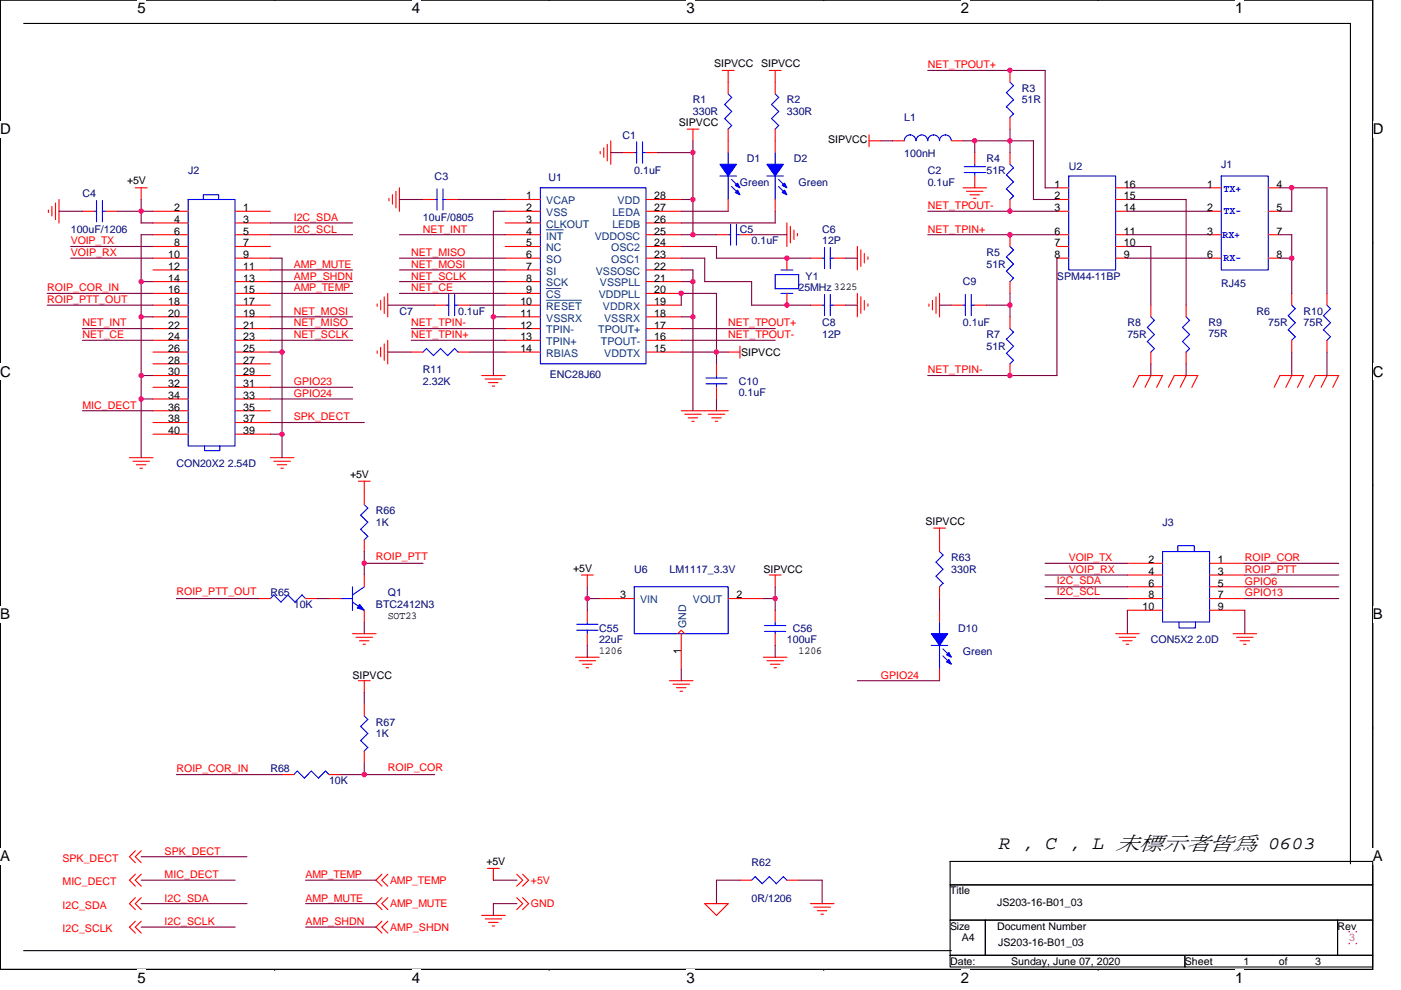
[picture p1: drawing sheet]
<svg xmlns="http://www.w3.org/2000/svg" width="297mm" height="210mm" viewBox="0 0 297 210" stroke-linecap="round" stroke-linejoin="round" font-family="sans-serif">
<defs><g id="words">
<text font-size="4" x="211.6" y="180">R , C , L 未標示者皆為 0603</text>
<g font-size="3.2">
<text x="29.1" y="2.8">5</text>
<text x="87.3" y="2.8">4</text>
<text x="145.5" y="2.8">3</text>
<text x="203.7" y="2.8">2</text>
<text x="261.9" y="2.8">1</text>
<text x=".1" y="28.5">D</text>
<text x="291" y="28.5">D</text>
<text x=".1" y="79.9">C</text>
<text x="291" y="79.9">C</text>
<text x=".1" y="131.3">B</text>
<text x="291" y="131.3">B</text>
<text x=".1" y="182.7">A</text>
<text x="291" y="182.7">A</text>
<text x="29.1" y="208.4">5</text>
<text x="87.3" y="208.4">4</text>
<text x="145.5" y="208.4">3</text>
<text x="203.7" y="208.4">2</text>
<text x="261.9" y="208.4">1</text>
</g>
<g font-size="2.2">
<text x="151.4" y="14.2">SIPVCC SIPVCC</text>
<text x="143.9" y="26.7">SIPVCC</text>
<text x="175.6" y="30.4">SIPVCC</text>
<text x="26.9" y="39.1">+5V</text>
<text x="223.6" y="39.8">1</text>
<text x="238.3" y="39.8">16</text>
<text x="255.9" y="39.8">1</text>
<text x="270.6" y="39.8">4</text>
<text x="36.9" y="44.8">2</text>
<text x="36.9" y="47.3">4</text>
<text x="51.6" y="44.8">1</text>
<text x="51.6" y="47.3">3</text>
<text x="111.6" y="42.3">1</text>
<text x="111.6" y="44.8">2</text>
<text x="111.6" y="47.3">3</text>
<text x="138.7" y="42.3">28</text>
<text x="138.7" y="44.8">27</text>
<text x="138.7" y="47.3">26</text>
<text x="223.6" y="42.3">2</text>
<text x="223.6" y="44.8">3</text>
<text x="238.3" y="44.8">14</text>
<text x="238.3" y="42.3">15</text>
<text x="255.9" y="44.8">2</text>
<text x="270.6" y="44.8">5</text>
<text x="36.9" y="49.8">6</text>
<text x="36.9" y="52.3">8</text>
<text x="51.6" y="49.8">5</text>
<text x="51.6" y="52.3">7</text>
<text x="111.6" y="49.8">4</text>
<text x="111.6" y="52.3">5</text>
<text x="138.7" y="49.8">25</text>
<text x="138.7" y="52.3">24</text>
<text x="223.6" y="49.8">6</text>
<text x="223.6" y="52.3">7</text>
<text x="238.3" y="52.3">10</text>
<text x="238.3" y="49.8">11</text>
<text x="255.9" y="49.8">3</text>
<text x="270.6" y="49.8">7</text>
<text x="35.7" y="54.7">10</text>
<text x="35.7" y="57.2">12</text>
<text x="35.7" y="59.7">14</text>
<text x="51.6" y="54.7">9</text>
<text x="51.6" y="57.2">11</text>
<text x="51.6" y="59.7">13</text>
<text x="111.6" y="54.7">6</text>
<text x="111.6" y="57.2">7</text>
<text x="111.6" y="59.7">8</text>
<text x="138.7" y="54.7">23</text>
<text x="138.7" y="57.2">22</text>
<text x="138.7" y="59.7">21</text>
<text x="223.6" y="54.7">8</text>
<text x="238.3" y="54.7">9</text>
<text x="255.9" y="54.7">6</text>
<text x="270.6" y="54.7">8</text>
<text x="35.7" y="62.2">16</text>
<text x="35.7" y="64.7">18</text>
<text x="51.6" y="62.2">15</text>
<text x="51.6" y="64.7">17</text>
<text x="110.3" y="64.7">10</text>
<text x="111.6" y="62.2">9</text>
<text x="138.7" y="62.2">20</text>
<text x="138.7" y="64.7">19</text>
<text x="35.7" y="67.2">20</text>
<text x="35.7" y="69.7">22</text>
<text x="51.6" y="67.2">19</text>
<text x="51.6" y="69.7">21</text>
<text x="110.3" y="67.2">11</text>
<text x="110.3" y="69.7">12</text>
<text x="138.7" y="67.2">18</text>
<text x="138.7" y="69.7">17</text>
<text x="35.7" y="72.2">24</text>
<text x="35.7" y="74.7">26</text>
<text x="35.7" y="77.2">28</text>
<text x="51.6" y="72.2">23</text>
<text x="51.6" y="74.7">25</text>
<text x="51.6" y="77.2">27</text>
<text x="110.3" y="72.2">13</text>
<text x="110.3" y="74.7">14</text>
<text x="138.7" y="72.2">16</text>
<text x="138.7" y="74.7">15</text>
<text x="157.1" y="75.5">SIPVCC</text>
<text x="35.7" y="79.6">30</text>
<text x="35.7" y="82.1">32</text>
<text x="51.6" y="79.6">29</text>
<text x="51.6" y="82.1">31</text>
<text x="35.7" y="84.6">34</text>
<text x="35.7" y="87.1">36</text>
<text x="35.7" y="89.6">38</text>
<text x="51.6" y="84.6">33</text>
<text x="51.6" y="87.1">35</text>
<text x="51.6" y="89.6">37</text>
<text x="35.7" y="92.1">40</text>
<text x="51.6" y="92.1">39</text>
<text x="74.2" y="101.3">+5V</text>
<text x="196.2" y="111.3">SIPVCC</text>
<text x="243.5" y="119.5">2</text>
<text x="258.2" y="119.5">1</text>
<text x="121.5" y="121.3">+5V</text>
<text x="161.9" y="121.5">SIPVCC</text>
<text x="243.5" y="121.9">4</text>
<text x="243.5" y="124.4">6</text>
<text x="258.2" y="121.9">3</text>
<text x="258.2" y="124.4">5</text>
<text x="82.2" y="131.2">SOT23</text>
<text x="131.5" y="126.9">3</text>
<text x="156.1" y="126.9">2</text>
<text x="242.2" y="129.4">10</text>
<text x="243.5" y="126.9">8</text>
<text x="258.2" y="126.9">7</text>
<text x="258.2" y="129.4">9</text>
<text x="74.7" y="143.9">SIPVCC</text>
<text x="127" y="138.7">1206</text>
<text x="144.4" y="138.7" transform="rotate(-90 144.4 138.7)">1</text>
<text x="169.3" y="138.7">1206</text>
<text x="103.1" y="183.5">+5V</text>
<text x="201.4" y="189.7">Title</text>
<text x="201.4" y="197.2">Size</text>
<text x="211.4" y="197.2">Document Number</text>
<text x="211.4" y="192.2">JS203-16-B01_03</text>
<text x="283.6" y="197.2">Rev</text>
<text x="203.9" y="199.7">A4</text>
<text x="211.6" y="200.7">JS203-16-B01_03</text>
<text x="201.4" y="204.7">Date:</text>
<text x="214.4" y="204.7">Sunday, June 07, 2020</text>
<text x="251.2" y="204.7">Sheet</text>
<text x="263.7" y="204.7">1</text>
<text x="271.1" y="204.7">of</text>
<text x="278.8" y="204.7">3</text>
</g>
<g font-size="2.2" fill="#f00">
<text x="196.7" y="14.5">NET_TPOUT+</text>
<text x="62.3" y="46.8">I2C_SDA</text>
<text x="196.7" y="44.3">NET_TPOUT-</text>
<text x="15" y="51.8">VOIP_TX</text>
<text x="62.3" y="49.3">I2C_SCL</text>
<text x="89.7" y="49.3">NET_INT</text>
<text x="196.7" y="49.3">NET_TPIN+</text>
<text x="15" y="54.3">VOIP_RX</text>
<text x="62.3" y="56.8">AMP_MUTE</text>
<text x="62.3" y="59.3">AMP_SHDN</text>
<text x="87.2" y="59.3">NET_SCLK</text>
<text x="87.2" y="56.8">NET_MOSI</text>
<text x="87.2" y="54.3">NET_MISO</text>
<text x="10" y="61.8">ROIP_COR_IN</text>
<text x="10" y="64.3">ROIP_PTT_OUT</text>
<text x="62.3" y="61.8">AMP_TEMP</text>
<text x="87.2" y="61.8">NET_CE</text>
<text x="17.5" y="71.7">NET_CE</text>
<text x="17.5" y="69.2">NET_INT</text>
<text x="62.3" y="69.2">NET_MISO</text>
<text x="62.3" y="71.7">NET_SCLK</text>
<text x="62.3" y="66.8">NET_MOSI</text>
<text x="87.2" y="71.7">NET_TPIN+</text>
<text x="87.2" y="69.2">NET_TPIN-</text>
<text x="154.4" y="71.7">NET_TPOUT-</text>
<text x="154.4" y="69.2">NET_TPOUT+</text>
<text x="62.3" y="81.7">GPIO23</text>
<text x="196.7" y="79.2">NET_TPIN-</text>
<text x="17.5" y="86.7">MIC_DECT</text>
<text x="62.3" y="89.2">SPK_DECT</text>
<text x="62.3" y="84.2">GPIO24</text>
<text x="79.7" y="118.8">ROIP_PTT</text>
<text x="226.6" y="119">VOIP_TX</text>
<text x="263.9" y="119">ROIP_COR</text>
<text x="224.1" y="123.8">I2C_SDA</text>
<text x="226.6" y="121.5">VOIP_RX</text>
<text x="263.9" y="121.5">ROIP_PTT</text>
<text x="263.9" y="124">GPIO6</text>
<text x="37.4" y="126.2">ROIP_PTT_OUT</text>
<text x="224.1" y="126.2">I2C_SCL</text>
<text x="263.9" y="126.5">GPIO13</text>
<text x="186.8" y="143.9">GPIO24</text>
<text x="37.4" y="163.8">ROIP_COR_IN</text>
<text x="82.2" y="163.6">ROIP_COR</text>
<text x="13.2" y="182.8">SPK_DECT</text>
<text x="34.9" y="181.3">SPK_DECT</text>
<text x="13.2" y="187.7">MIC_DECT</text>
<text x="34.9" y="186.2">MIC_DECT</text>
<text x="34.9" y="191.2">I2C_SDA</text>
<text x="64.8" y="186.2">AMP_TEMP</text>
<text x="64.8" y="191.2">AMP_MUTE</text>
<text x="82.7" y="187.5">AMP_TEMP</text>
<text x="112.6" y="187.5">+5V</text>
<text x="13.2" y="197.7">I2C_SCLK</text>
<text x="13.2" y="192.7">I2C_SDA</text>
<text x="34.9" y="196.2">I2C_SCLK</text>
<text x="64.8" y="196.2">AMP_SHDN</text>
<text x="82.7" y="192.4">AMP_MUTE</text>
<text x="82.7" y="197.4">AMP_SHDN</text>
<text x="112.6" y="192.4">GND</text>
</g>
<g font-size="2.2" fill="#000080">
<text x="146.9" y="21.9">R1</text>
<text x="166.8" y="21.9">R2</text>
<text x="216.6" y="19.5">R3</text>
<text x="216.6" y="21.9">51R</text>
<text x="132" y="29.4">C1</text>
<text x="146.9" y="24.4">330R</text>
<text x="166.8" y="24.4">330R</text>
<text x="191.7" y="25.7">L1</text>
<text x="158.4" y="34.4">D1</text>
<text x="168.3" y="34.4">D2</text>
<text x="191.7" y="33.4">100nH</text>
<text x="209.1" y="34.4">R4</text>
<text x="258.9" y="35.6">J1</text>
<text x="17.5" y="41.9">C4</text>
<text x="39.9" y="36.9">J2</text>
<text x="92.2" y="38.1">C3</text>
<text x="116.3" y="38.4">U1</text>
<text x="134.5" y="36.9">0.1uF</text>
<text x="156.9" y="39.4">Green</text>
<text x="169.3" y="39.4">Green</text>
<text x="196.7" y="36.9">C2</text>
<text x="196.7" y="39.4">0.1uF</text>
<text x="209.1" y="36.9">51R</text>
<text x="226.6" y="36.1">U2</text>
<text x="89.7" y="46.8">10uF/0805</text>
<text x="15" y="49.3">100uF/1206</text>
<text x="156.9" y="49.3">C5</text>
<text x="159.4" y="51.8">0.1uF</text>
<text x="174.3" y="49.3">C6</text>
<text x="174.3" y="51.8">12P</text>
<text x="170.8" y="59.3">Y1</text>
<text x="209.1" y="54.3">R5</text>
<text x="209.1" y="56.8">51R</text>
<text x="224.1" y="59.3">SPM44-11BP</text>
<text x="169.3" y="61.8">25MHz 3225</text>
<text x="204.2" y="60.5">C9</text>
<text x="258.9" y="60.8">RJ45</text>
<text x="84.7" y="66.8">C7</text>
<text x="97.1" y="66.8">0.1uF</text>
<text x="174.3" y="69.2">C8</text>
<text x="174.3" y="71.7">12P</text>
<text x="204.2" y="69.2">0.1uF</text>
<text x="209.1" y="71.7">R7</text>
<text x="239" y="69.2">R8</text>
<text x="239" y="71.7">75R</text>
<text x="256.2" y="69.2">R9</text>
<text x="256.2" y="71.5">75R</text>
<text x="266.4" y="66.8">R6</text>
<text x="268.9" y="69.2">75R</text>
<text x="276.4" y="66.8">R10</text>
<text x="276.4" y="69.2">75R</text>
<text x="209.1" y="74.2">51R</text>
<text x="89.7" y="79.2">R11</text>
<text x="89.7" y="81.7">2.32K</text>
<text x="116.6" y="80.2">ENC28J60</text>
<text x="156.6" y="81.7">C10</text>
<text x="156.6" y="83.9">0.1uF</text>
<text x="37.4" y="99.1">CON20X2 2.54D</text>
<text x="79.7" y="109.1">R66</text>
<text x="79.7" y="111.5">1K</text>
<text x="246.5" y="111.5">J3</text>
<text x="201.7" y="119">R63</text>
<text x="134.5" y="121.5">U6</text>
<text x="141.9" y="121.5">LM1117_3.3V</text>
<text x="201.7" y="121.5">330R</text>
<text x="57.3" y="126.5">R65</text>
<text x="62.3" y="129">10K</text>
<text x="79.7" y="129">BTC2412N3</text>
<text x="82.2" y="126.5">Q1</text>
<text x="127" y="134">C55</text>
<text x="127" y="136.4">22uF</text>
<text x="166.8" y="136.4">100uF</text>
<text x="168.1" y="134">C56</text>
<text x="203.2" y="134">D10</text>
<text x="244" y="136.4">CON5X2 2.0D</text>
<text x="204.2" y="138.9">Green</text>
<text x="79.7" y="153.9">R67</text>
<text x="79.7" y="156.4">1K</text>
<text x="57.3" y="163.8">R68</text>
<text x="69.8" y="166.3">10K</text>
<text x="159.4" y="183.7">R62</text>
<text x="159.4" y="191.2">0R/1206</text>
</g>
<g font-size="2.2" fill="#00f">
<text x="259.4" y="40.7">TX+</text>
<text x="259.4" y="45.4">TX-</text>
<text x="259.2" y="50.4">RX+</text>
<text x="259.4" y="55.4">RX-</text>
</g>
<g font-size="2.2" fill="#004080">
<text x="115.8" y="43.3">VCAP</text>
<text x="115.8" y="45.8">VSS</text>
<text x="129.8" y="45.8">LEDA</text>
<text x="131" y="43.3">VDD</text>
<text x="115.8" y="53.3">NC</text>
<text x="115.8" y="48.3">CLKOUT</text>
<text x="115.8" y="50.8">INT</text>
<text x="126.1" y="50.8">VDDOSC</text>
<text x="129.6" y="53.3">OSC2</text>
<text x="129.8" y="48.3">LEDB</text>
<text x="115.8" y="55.8">SO</text>
<text x="115.8" y="58.3">SI</text>
<text x="126.3" y="58.3">VSSOSC</text>
<text x="129.6" y="55.8">OSC1</text>
<text x="115.8" y="60.7">SCK</text>
<text x="115.8" y="63.2">CS</text>
<text x="115.8" y="65.7">RESET</text>
<text x="127" y="63.2">VDDPLL</text>
<text x="127.2" y="60.7">VSSPLL</text>
<text x="127.8" y="65.7">VDDRX</text>
<text x="115.8" y="68.2">VSSRX</text>
<text x="115.8" y="70.7">TPIN-</text>
<text x="126.8" y="70.7">TPOUT+</text>
<text x="128.1" y="68.2">VSSRX</text>
<text x="115.8" y="73.2">TPIN+</text>
<text x="115.8" y="75.7">RBIAS</text>
<text x="127.4" y="73.2">TPOUT-</text>
<text x="128.1" y="75.7">VDDTX</text>
<text x="135.7" y="128">VIN</text>
<text x="146.9" y="128">VOUT</text>
<text x="145.5" y="133.2" transform="rotate(-90 145.5 133.2)">GND</text>
</g>
<text font-size="2.2" fill="#f0f" x="286.1" y="199.7">3</text>
</g></defs>
<path d="M.1 0h290.9v205.6h-290.9z" fill="none" stroke="#000" stroke-width=".23"/>
<g fill="#fff">
<path d="M29.1 0h1.8v3.5h-1.8z"/>
<path d="M29.1 205.6h1.8v3.5h-1.8z"/>
</g>
<path d="M58.2 0h.1M58.2 205.6h.1" fill="none" stroke="#000" stroke-width=".23"/>
<g fill="#fff">
<path d="M87.3 0h1.8v3.5h-1.8z"/>
<path d="M87.3 205.6h1.8v3.5h-1.8z"/>
</g>
<path d="M116.4 0h.1M116.4 205.6h.1" fill="none" stroke="#000" stroke-width=".23"/>
<g fill="#fff">
<path d="M145.5 0h1.8v3.5h-1.8z"/>
<path d="M145.5 205.6h1.8v3.5h-1.8z"/>
</g>
<path d="M174.6 0h.1M174.6 205.6h.1" fill="none" stroke="#000" stroke-width=".23"/>
<g fill="#fff">
<path d="M203.7 0h1.8v3.5h-1.8z"/>
<path d="M203.7 205.6h1.8v3.5h-1.8z"/>
</g>
<path d="M232.8 0h.1M232.8 205.6h.1" fill="none" stroke="#000" stroke-width=".23"/>
<g fill="#fff">
<path d="M261.9 0h1.8v3.5h-1.8z"/>
<path d="M261.9 205.6h1.8v3.5h-1.8z"/>
<path d="M.1 25.7h2.2v3.5h-2.2z"/>
<path d="M291 25.7h2.3v3.5h-2.3z"/>
<path d="M.1 77.1h2.2v3.5h-2.2z"/>
<path d="M291 77.1h2.3v3.5h-2.3z"/>
</g>
<path d="M.1 51.4h.1M291 51.4h.1" fill="none" stroke="#000" stroke-width=".23"/>
<g fill="#fff">
<path d="M.1 128.5h2.1v3.5h-2.1z"/>
<path d="M291 128.5h2.1v3.5h-2.1z"/>
</g>
<path d="M.1 102.8h.1M291 102.8h.1" fill="none" stroke="#000" stroke-width=".23"/>
<g fill="#fff">
<path d="M0 179.9h2.2v3.5h-2.2z"/>
<path d="M291 179.9h2.2v3.5h-2.2z"/>
</g>
<path d="M5 5h281.3v178.2M.1 154.2h.1M291 154.2h.1M201.4 182.7h89.6v5h-89.6zM201.4 187.7h89.6v7.5h-89.6zM201.4 195.2h7.5v7.4h-7.5zM208.9 195.2h74.7v7.4h-74.7zM283.6 195.2h7.4v7.4h-7.4zM5 201.6h196.7M201.4 202.6h49.8v2.5h-49.8zM251.2 202.6h39.8v2.5h-39.8z" fill="none" stroke="#000" stroke-width=".23"/>
<g fill="none" stroke="#f00" stroke-width=".23">
<path d="M153.1 14.9h2.6M154.4 14.9v5M163.1 14.9h2.5M164.4 14.9v5M214.1 14.9v2.5M28.7 39.8h2.5M29.9 39.8v2.5M84.7 39.8v5M127.3 32.1v.5M128 31.3v2.1M128.8 30.6v3.5M129.5 29.9v5"/>
<path d="M132 32.4h2.5M137 32.4h2.5M145.7 27.4h2.5M146.9 27.4v2.5M154.4 27.4v5M164.4 27.4v5M184.3 29.9h2.5M184.3 28.6v2.5M189.2 29.9h2.5M201.7 29.9h2.5M204.2 39.8h5M206.7 32.4v2.4"/>
<path d="M206.7 37.3v2.5M214.1 24.9v2.5M214.1 32.4v2.4M224.1 39.8h2.5M236.5 39.8h2.5M256.5 39.8h2.4M268.9 39.8h2.5M10.3 44.6v.5M11 43.8v2M11.8 43.1v3.5M12.5 42.3v5M17.5 44.8h2.5"/>
<path d="M22.5 44.8h2.5M32.4 44.8h7.5M32.4 49.8h7.5M32.4 52.3h7.5M32.4 54.8h7.5M32.4 47.3h7.5M32.4 57.3h7.5M32.4 59.7h7.5M49.8 44.8h7.5M49.8 49.8h7.5M49.8 52.3h7.5M49.8 54.8h7.5"/>
<path d="M49.8 47.3h7.5M49.8 57.3h7.5M49.8 59.7h7.5M82.5 42.1v.5M83.2 41.3v2M83.9 40.6v3.5M89.7 42.3h2.5M94.7 42.3h2.4M107.1 42.3h7.5M107.1 44.8h7.5M107.1 49.8h7.5M107.1 52.3h7.5"/>
<path d="M107.1 54.8h7.5M107.1 47.3h7.5M107.1 57.3h7.5M107.1 59.7h7.5M137 42.3h7.4M137 44.8h7.4M137 49.8h7.4M137 52.3h7.4M137 54.8h7.4M137 47.3h7.4M137 57.3h7.4M137 59.7h7.4"/>
<path d="M151.9 49.8h2.5M154.4 42.3v2.5M156.9 49.8h2.5M164.4 42.3v2.5M166.8 47.3v5M166.8 54.8v2.5M167.6 48v3.5M168.3 48.8v2M169.1 49.5v.5M171.8 54.8h2.5M176.8 54.8h2.5M181.8 52.3v5"/>
<path d="M182.5 53v3.5M183.3 53.8v2M184 54.5v.5M204.9 40.6h3.5M205.7 41.3h2M206.4 42.1h.5M214.1 42.3v2.5M214.1 49.8v2.5M214.1 59.7v2.5M224.1 42.3h2.5M224.1 44.8h2.5M224.1 49.8h2.5"/>
<path d="M224.1 52.3h2.5M224.1 54.8h2.5M236.5 42.3h2.5M236.5 44.8h2.5M236.5 49.8h2.5M236.5 52.3h2.5M236.5 54.8h2.5M256.5 44.8h2.4M256.5 49.8h2.4M256.5 54.8h2.4M268.9 44.8h2.5M268.9 49.8h2.5"/>
<path d="M268.9 54.8h2.5M32.4 79.7h7.5M32.4 74.7h7.5M32.4 62.2h7.5M32.4 64.7h7.5M32.4 67.2h7.5M32.4 69.7h7.5M32.4 72.2h7.5M32.4 77.2h7.5M49.8 79.7h7.5M49.8 74.7h7.5M49.8 62.2h7.5"/>
<path d="M49.8 64.7h7.5M49.8 67.2h7.5M49.8 69.7h7.5M49.8 72.2h7.5M49.8 77.2h7.5M80 74.4v.6M80 64.5v.5M80.7 73.7v2M80.7 63.7v2M81.5 72.9v3.5M81.5 63v3.5M82.2 72.2v5"/>
<path d="M82.2 62.2v5M87.2 74.7h2.5M92.2 64.7h2.5M97.1 64.7h2.5M97.1 74.7h2.5M102.1 79.7h5M107.1 74.7h7.5M107.1 62.2h7.5M107.1 64.7h7.5M107.1 67.2h7.5M107.1 69.7h7.5M107.1 72.2h7.5"/>
<path d="M137 74.7h7.4M137 62.2h7.4M137 64.7h7.4M137 67.2h7.4M137 69.7h7.4M137 72.2h7.4M151.9 77.2v2.5M154.4 74.7h2.5M156.9 73.4v2.5M166.8 62.2v2.5M171.8 64.7h2.5M176.8 64.7h2.5"/>
<path d="M181.8 62.2v5M182.5 62.9v3.6M183.3 63.7v2M184 64.5v.5M197 64.5v.5M197.7 63.7v2M198.5 63v3.5M199.2 62.2v5M201.7 64.7h2.5M206.7 64.7h2.4M214.1 67.2v2.5M214.1 77.2v2.5"/>
<path d="M241.5 79.7h5M241.5 79.6l-1.2 2.5M244 64.7v2.5M244 74.7v2.5M244 79.6l-1.2 2.5M246.5 79.7l-1.3 2.5M249 79.7h5M249 79.6l-1.3 2.5M251.5 64.7v2.5M251.5 74.7v2.5M251.5 79.6l-1.3 2.5M254 79.7l-1.3 2.5"/>
<path d="M271.4 79.7h5l-1.3 2.5M271.4 79.6l-1.3 2.5M273.9 62.2v2.5M273.9 72.2v2.5M273.9 79.6l-1.3 2.5M278.8 79.7h5l-1.2 2.5M278.9 79.6l-1.3 2.5M281.3 62.2v2.5M281.3 72.2v2.5M281.4 79.6l-1.3 2.5M27.4 97.1h5M28.2 97.8h3.5"/>
<path d="M28.9 98.6h2M29.7 99.3h.5M32.4 87.1h7.5M32.4 82.1h7.5M32.4 84.6h7.5M32.4 89.6h7.5M32.4 92.1h7.5M49.8 87.1h7.5M49.8 82.1h7.5M49.8 84.6h7.5M49.8 89.6h7.5M49.8 92.1h7.5"/>
<path d="M57.3 97.1h5M58.1 97.8h3.5M58.8 98.6h2M59.6 99.3h.5M102.9 80.4h3.5M103.6 81.2h2M104.3 81.9h.6M144.4 87.1h10M145.2 87.9h3.5M145.9 88.6h2M146.7 89.4h.5M150.2 87.9h3.5"/>
<path d="M150.9 88.6h2M151.7 89.4h.5M151.9 82.1v2.5M76 102.1h2.5M77.2 114.5v2.5M77.2 102.1v4.9M197.9 112h2.6M199.2 112v5M239 119.5h7.5M256.5 119.5h7.4M54.8 127h2.5M64.8 127h2.5"/>
<path d="M69.8 127h2.4M74.7 134.4h5M75.5 135.2h3.5M76.2 135.9h2M77 136.7h.5M77.2 122v2.5M77.2 129.4v2.5M122 139.4h5M123.3 122h2.5M124.5 122v2.5M124.5 129.4v2.5M124.5 134.4v2.5"/>
<path d="M127 127h7.5M143.7 134.4l.7-.7 .8 .7M144.4 134.4v7.5M154.4 127h7.5M161.9 139.4h5M163.1 122h2.5M164.4 122v2.5M164.4 129.4v2.5M164.4 134.4v2.5M199.2 124.5v2.5M199.2 129.4v2.5M236.5 134.4h5"/>
<path d="M237.3 135.2h3.5M238 135.9h2M238.8 136.7h.5M239 122h7.5M239 124.5h7.5M239 127h7.5M239 129.4h7.5M256.5 122h7.4M256.5 124.5h7.4M256.5 127h7.4M256.5 129.4h7.4M261.4 134.4h5"/>
<path d="M262.2 135.2h3.5M262.9 135.9h2M263.7 136.7h.5M76 144.4h2.5M77.2 144.4v2.5M77.2 149.4v2.4M77.2 159.3v2.5M122.8 140.1h3.5M123.5 140.9h2M124.3 141.6h.5M141.9 144.4h5M142.7 145.1h3.5"/>
<path d="M143.4 145.9h2M144.2 146.6h.5M162.6 140.1h3.5M163.3 140.9h2.1M164.1 141.6h.5M199.2 141.9v2.5M59.8 164.3h2.5M69.8 164.3h2.4M28.7 185.4l-1.3 1.3 1.3 1.3M28.7 180.4l-1.3 1.3 1.3 1.3M28.7 195.4l-1.3 1.2 1.3 1.3M28.7 190.4l-1.3 1.3 1.3 1.2"/>
<path d="M29.9 185.4l-1.2 1.3 1.2 1.3M29.9 180.4l-1.2 1.3 1.2 1.3M29.9 195.4l-1.2 1.2 1.2 1.3M29.9 190.4l-1.2 1.3 1.2 1.2M81 185.4l-1.3 1.3 1.3 1.3M81 190.4l-1.3 1.3 1.3 1.2M81 195.4l-1.3 1.2 1.3 1.3M82.2 185.4l-1.2 1.3 1.2 1.3M82.2 190.4l-1.2 1.3 1.2 1.2M82.2 195.4l-1.2 1.2 1.2 1.3M102.1 194.2h5M102.9 194.9h3.5"/>
<path d="M103.4 184.2h2.5M103.6 195.6h2M104.3 196.4h.6M104.6 184.2v2.5M109.6 185.4l1.2 1.3-1.2 1.3M109.6 190.4l1.2 1.3-1.2 1.2M110.8 185.4l1.3 1.3-1.3 1.3M110.8 190.4l1.3 1.3-1.3 1.2M149.4 191.6l2.5 2.6 2.5-2.5h-5M156.9 186.7h2.5M166.8 186.7h2.5M171.8 191.7h5"/>
<path d="M172.6 192.4h3.5M173.3 193.2h2M174 193.9h.6"/>
</g>
<g fill="none" stroke="#00f" stroke-width=".23">
<path d="M154.4 19.9l.7 .8-1.5 1.5M164.4 19.9l.7 .8-1.5 1.5M213.4 19.7l1.5 1.5M214.1 17.4l.8 .8-1.5 1.5M114.6 39.8h22.4v37.4h-22.4zM134.5 32.4h.5M135 30.1v4.5M136.2 32.4h.8M136.2 30.1v4.5M152.6 37.3h3.5M153.6 22.2l1.5 1.5-1.5 1.5M153.6 25.1l1.5 1.5"/>
<path d="M154.4 32.4v2.5M154.4 37.3v5M155.1 38.1l1.5 1.5M155.1 39.6l1.5 1.5M155.1 26.6l-.7 .8M162.6 37.3h3.5M163.6 22.2l1.5 1.5-1.5 1.5M163.6 25.1l1.5 1.5M164.4 32.4v2.5M164.4 37.3v5M165.1 38.1l1.5 1.5M165.1 39.6l1.5 1.5"/>
<path d="M165.1 26.6l-.8 .8M191.7 29.8a1.23 1.23 0 0 1 1.3-1.2 1.26 1.26 0 0 1 1.2 1.2 1.24 1.24 0 0 1 1.3-1.2 1.24 1.24 0 0 1 1.2 1.2 1.23 1.23 0 0 1 1.2-1.2 1.26 1.26 0 0 1 1.3 1.2 1.23 1.23 0 0 1 1.2-1.2 1.26 1.26 0 0 1 1.3 1.2M204.4 36.6h4.5M204.4 35.3h4.5M206.7 34.8v.6M206.7 36.6v.7M213.4 22.6l1.5 1.6-.8 .7M213.4 37.1l1.5 1.5-1.5 1.5M214.1 34.8l.8 .8-1.5 1.5M214.9 21.2l-1.5 1.5M226.6 37.3h9.9v20h-9.9zM258.9 37.3h10v20h-10z"/>
<path d="M20 44.8h.5M20.5 42.5v4.6M21.7 44.8h.8M21.7 42.5v4.6M39.9 42.3h9.9v52.3h-9.9zM43.1 42.3v-1h3.3v1M92.2 42.3h.5M92.7 40v4.6M93.9 42.3h.8M93.9 40v4.6M154.4 49.8h.5M154.9 47.5v4.5"/>
<path d="M156.1 49.8h.8M156.1 47.5v4.5M164.3 58.3l5-.1 .1 3h-5M164.4 58.3v3M165.6 57.3h2.5M174.3 54.8h.5M174.8 52.5v4.5M176 54.8h.8M176 52.5v4.5M213.4 54.5l1.5 1.5-1.5 1.5M213.4 57.5l1.5 1.5-.8 .8M213.4 40.1l1.5 1.5"/>
<path d="M214.1 52.3l.8 .7M214.9 53l-1.5 1.5M214.9 41.6l-.8 .7M90.4 73.9l-.7 .8M93.4 73.9l-1.5 1.5-1.5-1.5M94.7 64.7h.5M95.1 62.5v4.5M96.4 64.7h.7M96.4 62.5v4.5M96.4 73.9l.8 .8M96.4 73.9l-1.5 1.5-1.5-1.5M151.9 79.7v.5"/>
<path d="M165.6 62.2h2.5M174.3 64.7h.5M174.8 62.5v4.5M176 64.7h.8M176 62.5v4.5M204.2 64.7h.5M204.7 62.5v4.5M205.9 64.7h.8M205.9 62.5v4.5M213.4 71.9l1.5 1.5M213.4 74.9l1.5 1.5-.8 .8M214.1 69.7l.8 .8-1.5 1.5"/>
<path d="M214.9 73.4l-1.5 1.6M243.3 69.4l1.5 1.6M244 67.2l.8 .8M244.7 67.9l-1.5 1.6M244.7 71l-1.5 1.5 1.6 1.5M244.7 73.9l-.7 .8M250.7 69.4l1.5 1.6M251.5 67.2l.7 .8M252.2 67.9l-1.5 1.6M252.2 71l-1.5 1.5 1.5 1.5M252.2 73.9l-.7 .8M273.9 64.7l.7 .8"/>
<path d="M274.6 65.5l-1.5 1.5 1.5 1.5M274.6 68.5l-1.5 1.5 1.5 1.5-.7 .7M281.3 64.7l.8 .8M282.1 65.5l-1.5 1.5 1.5 1.5M282.1 68.5l-1.5 1.5 1.5 1.5-.8 .7M43.4 94.6v1h3.2v-1M149.7 81.4h4.5M149.7 80.2h4.5M151.9 81.4v.7M76.5 109.3l1.5 1.5-1.5 1.5M76.5 112.3l1.5 1.5-.8 .7M77.2 107l.8 .8"/>
<path d="M78 107.8l-1.5 1.5M198.5 119.2l1.5 1.6-1.6 1.4 1.6 1.5M199.2 117l.8 .8M199.9 117.7l-1.5 1.6M246.5 117h10v14.9h-10zM249.7 117v-1.3h3.5v1.3M58.1 126.2l1.5 1.5M58.1 126.2l-.8 .8M61 126.2l1.6 1.5M61.1 126.2l-1.5 1.5M64 126.2l.8 .8M64 126.2l-1.5 1.5"/>
<path d="M72.2 127h2.5M74.7 127.7l2.6 1.8M74.7 124.5v5M77.2 124.5l-2.5 1.7M122.3 133.7h4.5M122.3 132.4h4.5M124.5 131.9v.5M124.5 133.6v.8M134.5 124.5h19.9v9.9h-19.9zM162.1 132.7h4.5M162.1 133.9h4.5M164.4 131.9v.8"/>
<path d="M164.4 133.9v.5M197.4 136.9h3.5M199.2 131.9v2.5M199.2 136.9v5M199.9 137.6l1.5 1.5M199.9 139.1l1.5 1.5M199.9 123.7l-.7 .8M250 131.9v1.3h3.5v-1.3M76.5 154.1l1.5 1.5M76.5 157.1l1.5 1.5M77.2 151.8l.8 .8-1.5 1.5M78 155.6l-1.5 1.5"/>
<path d="M78 158.6l-.8 .7M63.1 163.5l-.8 .8M66 163.5l-1.4 1.6-1.6-1.6M69 163.5l.8 .8M69 163.5l-1.5 1.6-1.5-1.6M159.4 186.7l.7-.8 1.5 1.6M163.1 185.9l1.5 1.6M163.1 185.9l-1.5 1.5M166.9 186.7l-.8-.8-1.5 1.5"/>
</g>
<path d="M115.8 48.7h3.6M115.8 61.2h3.2M115.8 63.7h7.5" fill="none" stroke="#004080" stroke-width=".21"/>
<g fill="#00f" stroke="#00f" stroke-width=".23">
<path d="M197.5 134.4h3.4l-1.7 2.5z" fill-rule="evenodd"/>
<path d="M201.2 139.9l.5 1-1-.5z" fill-rule="evenodd"/>
<path d="M201.2 138.4l.5 1-1-.5z" fill-rule="evenodd"/>
<path d="M152.7 34.8h3.4l-1.7 2.5z" fill-rule="evenodd"/>
<path d="M156.4 40.3l.5 1-1-.5z" fill-rule="evenodd"/>
<path d="M156.4 38.8l.5 1-1-.5z" fill-rule="evenodd"/>
<path d="M162.6 34.8h3.5l-1.7 2.5z" fill-rule="evenodd"/>
<path d="M166.3 40.3l.5 1-1-.5z" fill-rule="evenodd"/>
<path d="M165.8 39.3l.5-.5 .5 1z" fill-rule="evenodd"/>
<path d="M76.2 128.2l1 1.2-1.5-.5z" fill-rule="evenodd"/>
</g>
<g fill="none" stroke="#800040" stroke-width=".23">
<path d="M196.7 14.9h24.9v25l2.5-.1M129.5 32.4h2.5M139.5 32.4h7.4M146.9 29.9v19.9M186.8 29.9h2.5M204.2 29.9h14.9v12.4M206.7 29.9v2.5M214.1 27.4v5M239 39.8h17.5M271.4 39.8h9.9v22.5M273.9 39.8v5M12.5 44.8h5"/>
<path d="M15 52.3h17.4M15 54.8h17.4M25 44.8h7.4M29.9 42.3v5M29.9 59.7h2.5M29.9 47.3h2.5M32.4 49.8h-2.5v47.3M57.3 59.7h17.5M57.3 57.3h17.5M57.3 54.8h2.5v42.3M57.3 49.8h17.5M57.3 47.3h17.5"/>
<path d="M84.7 49.8h22.4M84.7 54.8h22.4M84.7 57.3h22.4M84.7 42.3h5M84.7 59.7h22.4M97.1 42.3h10M107.1 44.8h-2.5v34.9M144.4 57.3h2.5v29.8M144.4 59.7h2.5M144.4 42.3h2.5M144.4 52.3h7.5v2.5h19.9M144.4 54.8h5v5l10-.1v5"/>
<path d="M144.4 47.3h20M144.4 44.8h10M151.9 49.8h-7.5M159.4 49.8h7.5M164.4 44.8v2.5M179.3 54.8h2.5M196.7 44.8h27.4M219.1 42.3h5M224.1 54.8v24.9h-27.4M224.1 49.8h-27.4M239 54.8h17.5M239 49.8h17.5"/>
<path d="M239 44.8h17.5M239 52.3h5M239 42.3h12.5M244 52.3v12.4M251.5 42.3v22.4M271.4 44.8h2.5M271.4 54.8h2.5M271.4 49.8h2.5v12.5M10 64.7h22.4M10 62.2h22.4M17.5 69.7h14.9M17.5 72.2h14.9"/>
<path d="M29.9 67.2h2.5M29.9 79.7h2.5M57.3 62.2h17.5M57.3 72.2h17.5M57.3 74.7h2.5M57.3 69.7h17.5M57.3 67.2h17.5M82.2 74.7h5M82.2 64.7h10M84.7 62.2h22.4M87.2 69.7h19.9M87.2 72.2h19.9"/>
<path d="M99.6 64.7h7.5M99.6 74.7h7.5M104.6 67.2h2.5M144.4 64.7v-2.5h7.5v15M144.4 67.2h2.5M144.4 72.2h20M144.4 69.7h20M154.4 74.7h-10M171.8 64.7h-12.4M179.3 64.7h2.5M199.2 64.7h2.5M209.1 64.7h5.1"/>
<path d="M214.1 62.2v5M244 77.2v2.5M251.5 77.2v2.5M273.9 74.7v5M281.3 74.7v5M17.5 87.1h14.9M29.9 84.6h2.5M57.3 84.6h17.5M57.3 82.1h17.5M57.3 89.6h20M57.3 92.1h2.5M151.9 84.6v2.5"/>
<path d="M77.2 119.5h12.5M77.2 117v5M221.6 119.5h17.4M263.9 119.5h19.9M37.4 127h17.4M67.3 127h2.5M77.2 131.9v2.5M124.5 127h2.5M124.5 124.5v5M124.5 136.9v2.5M161.9 127h2.5M164.4 124.5v5"/>
<path d="M164.4 136.9v2.5M199.2 127v2.5M221.6 122h17.4M221.6 124.5h17.4M221.6 127h17.4M239 129.4v5M263.9 122h19.9M263.9 124.5h19.9M263.9 127h19.9M263.9 129.4v5M77.2 146.8v2.6M144.4 141.9v2.5"/>
<path d="M181.8 144.4h17.4M37.4 164.3h22.4M77.2 161.8v2.5M92.2 164.3h-20M29.9 181.7h22.5M29.9 186.7h20M29.9 196.6h20M29.9 191.7h22.5M64.8 191.7h14.9M64.8 196.6h14.9M64.8 186.7h14.9M104.6 186.7h5"/>
<path d="M109.6 191.7h-5v2.5M156.9 186.7h-5v5M169.3 186.7h5M174.3 186.7v5"/>
</g>
<path d="M286 197.6l.1 .1z" fill="#f0f"/>
<path d="M286 197.5l.1 .2z" fill="none" stroke="#f0f" stroke-width=".21"/>
<path d="M287.5 197.6l.1 .1z" fill="#f0f"/>
<path d="M287.5 197.5l.1 .2z" fill="none" stroke="#f0f" stroke-width=".21"/>
<path d="M287.5 200.1l.1 .1z" fill="#f0f"/>
<path d="M287.5 200l.1 .2z" fill="none" stroke="#f0f" stroke-width=".21"/>
<path d="M286 200.1l.1 .1z" fill="#f0f"/>
<path d="M286 200l.1 .2z" fill="none" stroke="#f0f" stroke-width=".21"/>
<g fill="#f0f" stroke="#f0f" stroke-width=".23">
<circle cx="146.9" cy="49.8" r=".49"/>
<circle cx="214.1" cy="14.9" r=".49"/>
<circle cx="151.9" cy="74.7" r=".49"/>
<circle cx="166.8" cy="64.7" r=".49"/>
<circle cx="146.9" cy="32.3" r=".49"/>
<circle cx="29.9" cy="59.7" r=".49"/>
<circle cx="166.8" cy="54.8" r=".49"/>
<circle cx="214.1" cy="49.8" r=".49"/>
<circle cx="206.6" cy="29.9" r=".49"/>
<circle cx="146.9" cy="59.7" r=".49"/>
<circle cx="214.1" cy="79.6" r=".49"/>
<circle cx="144.4" cy="62.2" r=".49"/>
<circle cx="59.8" cy="74.7" r=".49"/>
<circle cx="59.8" cy="92.1" r=".49"/>
<circle cx="29.9" cy="84.6" r=".49"/>
<circle cx="146.9" cy="67.2" r=".49"/>
<circle cx="214.1" cy="64.7" r=".49"/>
<circle cx="146.9" cy="42.3" r=".49"/>
<circle cx="273.9" cy="54.8" r=".49"/>
<circle cx="273.9" cy="39.8" r=".49"/>
<circle cx="104.6" cy="67.2" r=".49"/>
<circle cx="214.1" cy="44.8" r=".49"/>
<circle cx="29.9" cy="67.2" r=".49"/>
<circle cx="29.9" cy="79.6" r=".49"/>
<circle cx="29.9" cy="44.8" r=".49"/>
<circle cx="214.1" cy="29.9" r=".49"/>
<circle cx="164.3" cy="126.9" r=".49"/>
<circle cx="124.5" cy="126.9" r=".49"/>
<circle cx="77.2" cy="119.5" r=".49"/>
<circle cx="77.2" cy="164.3" r=".49"/>
</g>
<use href="#words"/>
</svg>
